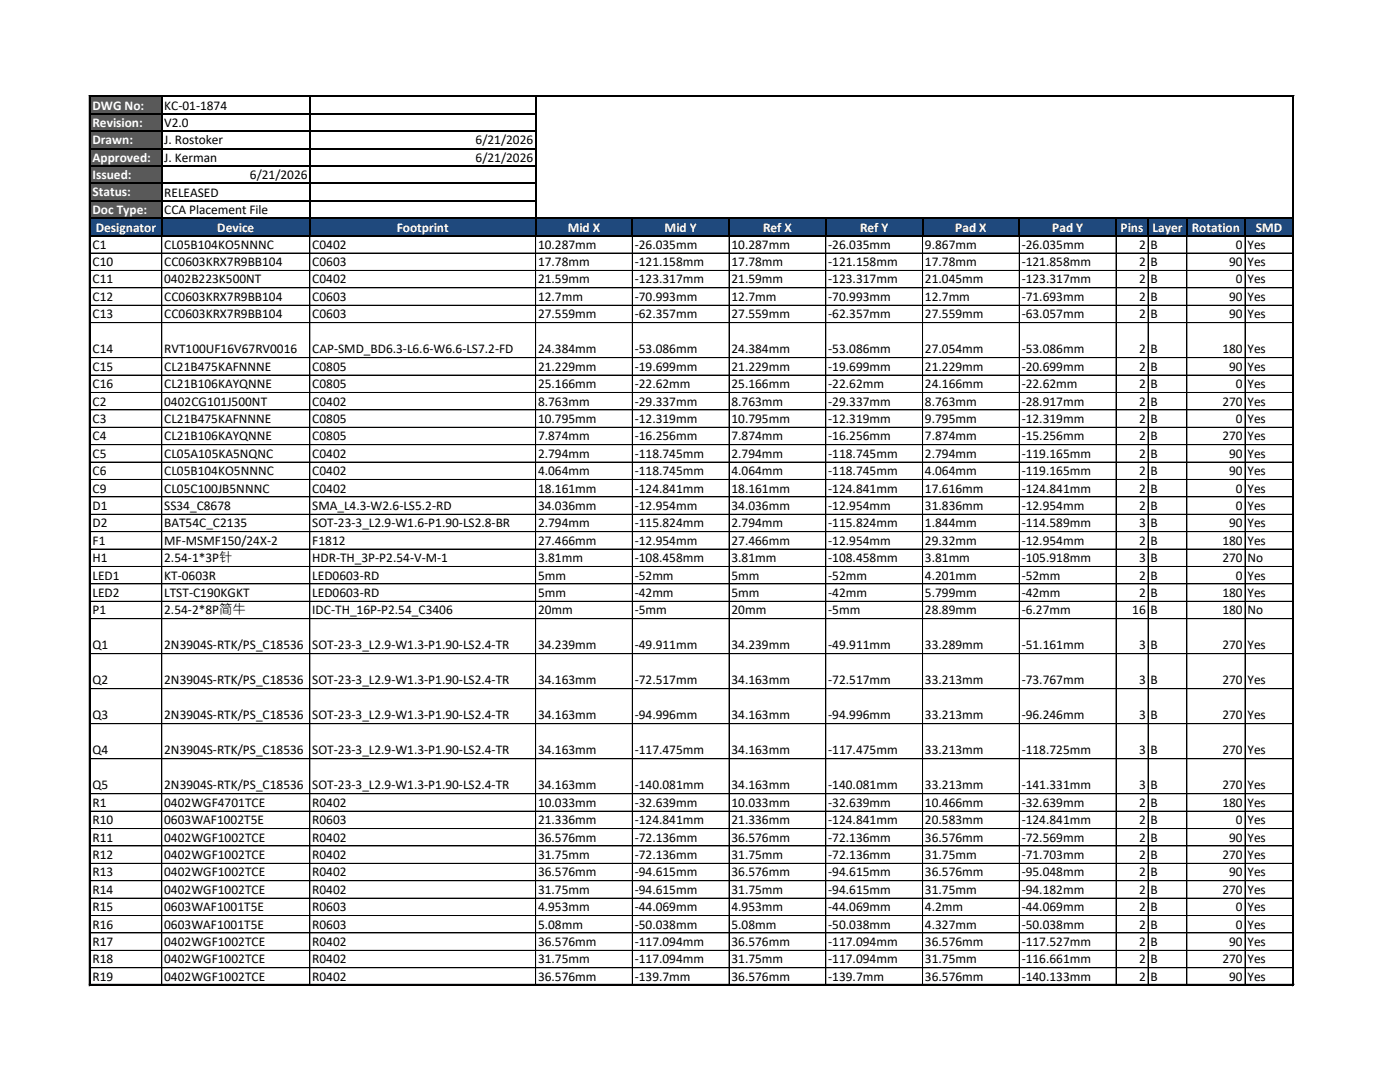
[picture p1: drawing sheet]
<svg xmlns="http://www.w3.org/2000/svg" width="279mm" height="216mm" viewBox="0 0 279 216" stroke-linecap="round" stroke-linejoin="round" font-family="sans-serif">
<defs><g id="words">
<g font-size="2.7" fill="#fff">
<text x="18.5" y="21.9">DWG No:</text>
<text x="18.5" y="25.4">Revision:</text>
<text x="18.5" y="28.8">Drawn:</text>
<text x="18.5" y="32.3">Approved:</text>
<text x="18.5" y="35.8">Issued:</text>
<text x="18.5" y="39.2">Status:</text>
<text x="18.5" y="42.7">Doc Type:</text>
<text x="19.1" y="46.2">Designator</text>
<text x="43.4" y="46.2">Device</text>
<text x="79.2" y="46.2">Footprint</text>
<text x="113.3" y="46.2">Mid X</text>
<text x="132.6" y="46.2">Mid Y</text>
<text x="152.3" y="46.2">Ref X</text>
<text x="171.6" y="46.2">Ref Y</text>
<text x="190.7" y="46.2">Pad X</text>
<text x="210" y="46.2">Pad Y</text>
<text x="223.6" y="46.2">Pins</text>
<text x="230" y="46.2">Layer</text>
<text x="237.9" y="46.2">Rotation</text>
<text x="250.6" y="46.2">SMD</text>
</g>
<g font-size="2.7">
<text x="32.8" y="21.9">KC-01-1874</text>
<text x="32.8" y="25.4">V2.0</text>
<text x="32.8" y="28.8">J. Rostoker</text>
<text x="94.9" y="28.8">6/21/2026</text>
<text x="32.8" y="32.3">J. Kerman</text>
<text x="49.9" y="35.7">6/21/2026</text>
<text x="94.9" y="32.3">6/21/2026</text>
<text x="32.8" y="39.3">RELEASED</text>
<text x="32.8" y="42.7">CCA Placement File</text>
<text x="18.5" y="49.6">C1</text>
<text x="18.5" y="53.1">C10</text>
<text x="32.8" y="49.6">CL05B104KO5NNNC</text>
<text x="32.8" y="53.1">CC0603KRX7R9BB104</text>
<text x="62.3" y="49.6">C0402</text>
<text x="62.3" y="53.1">C0603</text>
<text x="107.4" y="49.6">10.287mm</text>
<text x="107.4" y="53.1">17.78mm</text>
<text x="126.7" y="49.6">-26.035mm</text>
<text x="126.7" y="53.1">-121.158mm</text>
<text x="146" y="49.6">10.287mm</text>
<text x="146" y="53.1">17.78mm</text>
<text x="165.3" y="49.6">-26.035mm</text>
<text x="165.3" y="53.1">-121.158mm</text>
<text x="184.6" y="49.6">9.867mm</text>
<text x="184.6" y="53.1">17.78mm</text>
<text x="203.9" y="49.6">-26.035mm</text>
<text x="203.9" y="53.1">-121.858mm</text>
<text x="227.3" y="49.6">2</text>
<text x="227.3" y="53.1">2</text>
<text x="229.6" y="49.6">B</text>
<text x="229.6" y="53.1">B</text>
<text x="245.3" y="53.1">90</text>
<text x="246.7" y="49.6">0</text>
<text x="249" y="49.6">Yes</text>
<text x="249" y="53.1">Yes</text>
<text x="18.5" y="56.6">C11</text>
<text x="32.8" y="56.6">0402B223K500NT</text>
<text x="62.3" y="56.6">C0402</text>
<text x="107.4" y="56.6">21.59mm</text>
<text x="126.7" y="56.6">-123.317mm</text>
<text x="146" y="56.6">21.59mm</text>
<text x="165.3" y="56.6">-123.317mm</text>
<text x="184.6" y="56.6">21.045mm</text>
<text x="203.9" y="56.6">-123.317mm</text>
<text x="227.3" y="56.6">2</text>
<text x="229.6" y="56.6">B</text>
<text x="246.7" y="56.6">0</text>
<text x="249" y="56.6">Yes</text>
<text x="18.5" y="60">C12</text>
<text x="18.5" y="63.5">C13</text>
<text x="32.8" y="60">CC0603KRX7R9BB104</text>
<text x="32.8" y="63.5">CC0603KRX7R9BB104</text>
<text x="62.3" y="60">C0603</text>
<text x="62.3" y="63.5">C0603</text>
<text x="107.4" y="60">12.7mm</text>
<text x="107.4" y="63.5">27.559mm</text>
<text x="126.7" y="60">-70.993mm</text>
<text x="126.7" y="63.5">-62.357mm</text>
<text x="146" y="60">12.7mm</text>
<text x="146" y="63.5">27.559mm</text>
<text x="165.3" y="60">-70.993mm</text>
<text x="165.3" y="63.5">-62.357mm</text>
<text x="184.6" y="60">12.7mm</text>
<text x="184.6" y="63.5">27.559mm</text>
<text x="203.9" y="60">-71.693mm</text>
<text x="203.9" y="63.5">-63.057mm</text>
<text x="227.3" y="60">2</text>
<text x="227.3" y="63.5">2</text>
<text x="229.6" y="60">B</text>
<text x="229.6" y="63.5">B</text>
<text x="245.3" y="60">90</text>
<text x="245.3" y="63.5">90</text>
<text x="249" y="60">Yes</text>
<text x="249" y="63.5">Yes</text>
<text x="18.5" y="70.5">C14</text>
<text x="32.8" y="70.5">RVT100UF16V67RV0016</text>
<text x="62.3" y="70.5">CAP-SMD_BD6.3-L6.6-W6.6-LS7.2-FD</text>
<text x="107.4" y="70.5">24.384mm</text>
<text x="126.7" y="70.5">-53.086mm</text>
<text x="146" y="70.5">24.384mm</text>
<text x="165.3" y="70.5">-53.086mm</text>
<text x="184.6" y="70.5">27.054mm</text>
<text x="203.9" y="70.5">-53.086mm</text>
<text x="227.3" y="70.5">2</text>
<text x="229.6" y="70.5">B</text>
<text x="244" y="70.5">180</text>
<text x="249" y="70.5">Yes</text>
<text x="18.5" y="74">C15</text>
<text x="18.5" y="77.4">C16</text>
<text x="32.8" y="74">CL21B475KAFNNNE</text>
<text x="32.8" y="77.4">CL21B106KAYQNNE</text>
<text x="62.3" y="74">C0805</text>
<text x="62.3" y="77.4">C0805</text>
<text x="107.4" y="74">21.229mm</text>
<text x="107.4" y="77.4">25.166mm</text>
<text x="126.7" y="74">-19.699mm</text>
<text x="126.7" y="77.4">-22.62mm</text>
<text x="146" y="74">21.229mm</text>
<text x="146" y="77.4">25.166mm</text>
<text x="165.3" y="74">-19.699mm</text>
<text x="165.3" y="77.4">-22.62mm</text>
<text x="184.6" y="74">21.229mm</text>
<text x="184.6" y="77.4">24.166mm</text>
<text x="203.9" y="74">-20.699mm</text>
<text x="203.9" y="77.4">-22.62mm</text>
<text x="227.3" y="74">2</text>
<text x="227.3" y="77.4">2</text>
<text x="229.6" y="74">B</text>
<text x="229.6" y="77.4">B</text>
<text x="245.3" y="74">90</text>
<text x="246.7" y="77.4">0</text>
<text x="249" y="74">Yes</text>
<text x="249" y="77.4">Yes</text>
<text x="18.5" y="80.9">C2</text>
<text x="32.8" y="80.9">0402CG101J500NT</text>
<text x="62.3" y="80.9">C0402</text>
<text x="107.4" y="80.9">8.763mm</text>
<text x="126.7" y="80.9">-29.337mm</text>
<text x="146" y="80.9">8.763mm</text>
<text x="165.3" y="80.9">-29.337mm</text>
<text x="184.6" y="80.9">8.763mm</text>
<text x="203.9" y="80.9">-28.917mm</text>
<text x="227.3" y="80.9">2</text>
<text x="229.6" y="80.9">B</text>
<text x="244" y="80.9">270</text>
<text x="249" y="80.9">Yes</text>
<text x="18.5" y="84.4">C3</text>
<text x="18.5" y="87.9">C4</text>
<text x="32.8" y="84.4">CL21B475KAFNNNE</text>
<text x="32.8" y="87.9">CL21B106KAYQNNE</text>
<text x="62.3" y="84.4">C0805</text>
<text x="62.3" y="87.9">C0805</text>
<text x="107.4" y="84.4">10.795mm</text>
<text x="107.4" y="87.9">7.874mm</text>
<text x="126.7" y="84.4">-12.319mm</text>
<text x="126.7" y="87.9">-16.256mm</text>
<text x="146" y="84.4">10.795mm</text>
<text x="146" y="87.9">7.874mm</text>
<text x="165.3" y="84.4">-12.319mm</text>
<text x="165.3" y="87.9">-16.256mm</text>
<text x="184.6" y="84.4">9.795mm</text>
<text x="184.6" y="87.9">7.874mm</text>
<text x="203.9" y="84.4">-12.319mm</text>
<text x="203.9" y="87.9">-15.256mm</text>
<text x="227.3" y="84.4">2</text>
<text x="227.3" y="87.9">2</text>
<text x="229.6" y="84.4">B</text>
<text x="229.6" y="87.9">B</text>
<text x="244" y="87.9">270</text>
<text x="246.7" y="84.4">0</text>
<text x="249" y="84.4">Yes</text>
<text x="249" y="87.9">Yes</text>
<text x="18.5" y="91.3">C5</text>
<text x="18.5" y="94.8">C6</text>
<text x="32.8" y="91.3">CL05A105KA5NQNC</text>
<text x="32.8" y="94.8">CL05B104KO5NNNC</text>
<text x="62.3" y="91.3">C0402</text>
<text x="62.3" y="94.8">C0402</text>
<text x="107.4" y="91.3">2.794mm</text>
<text x="107.4" y="94.8">4.064mm</text>
<text x="126.7" y="91.3">-118.745mm</text>
<text x="126.7" y="94.8">-118.745mm</text>
<text x="146" y="91.3">2.794mm</text>
<text x="146" y="94.8">4.064mm</text>
<text x="165.3" y="91.3">-118.745mm</text>
<text x="165.3" y="94.8">-118.745mm</text>
<text x="184.6" y="91.3">2.794mm</text>
<text x="184.6" y="94.8">4.064mm</text>
<text x="203.9" y="91.3">-119.165mm</text>
<text x="203.9" y="94.8">-119.165mm</text>
<text x="227.3" y="91.3">2</text>
<text x="227.3" y="94.8">2</text>
<text x="229.6" y="91.3">B</text>
<text x="229.6" y="94.8">B</text>
<text x="245.3" y="91.3">90</text>
<text x="245.3" y="94.8">90</text>
<text x="249" y="91.3">Yes</text>
<text x="249" y="94.8">Yes</text>
<text x="18.5" y="98.3">C9</text>
<text x="18.5" y="101.7">D1</text>
<text x="32.8" y="98.3">CL05C100JB5NNNC</text>
<text x="32.8" y="101.7">SS34_C8678</text>
<text x="62.3" y="98.3">C0402</text>
<text x="62.3" y="101.7">SMA_L4.3-W2.6-LS5.2-RD</text>
<text x="107.4" y="98.3">18.161mm</text>
<text x="107.4" y="101.7">34.036mm</text>
<text x="126.7" y="98.3">-124.841mm</text>
<text x="126.7" y="101.7">-12.954mm</text>
<text x="146" y="98.3">18.161mm</text>
<text x="146" y="101.7">34.036mm</text>
<text x="165.3" y="98.3">-124.841mm</text>
<text x="165.3" y="101.7">-12.954mm</text>
<text x="184.6" y="98.3">17.616mm</text>
<text x="184.6" y="101.7">31.836mm</text>
<text x="203.9" y="98.3">-124.841mm</text>
<text x="203.9" y="101.7">-12.954mm</text>
<text x="227.3" y="98.3">2</text>
<text x="227.3" y="101.7">2</text>
<text x="229.6" y="98.3">B</text>
<text x="229.6" y="101.7">B</text>
<text x="246.7" y="98.3">0</text>
<text x="246.7" y="101.7">0</text>
<text x="249" y="98.3">Yes</text>
<text x="249" y="101.7">Yes</text>
<text x="18.5" y="105.2">D2</text>
<text x="32.8" y="105.2">BAT54C_C2135</text>
<text x="62.3" y="105.2">SOT-23-3_L2.9-W1.6-P1.90-LS2.8-BR</text>
<text x="107.4" y="105.2">2.794mm</text>
<text x="126.7" y="105.2">-115.824mm</text>
<text x="146" y="105.2">2.794mm</text>
<text x="165.3" y="105.2">-115.824mm</text>
<text x="184.6" y="105.2">1.844mm</text>
<text x="203.9" y="105.2">-114.589mm</text>
<text x="227.3" y="105.2">3</text>
<text x="229.6" y="105.2">B</text>
<text x="245.3" y="105.2">90</text>
<text x="249" y="105.2">Yes</text>
<text x="18.5" y="108.7">F1</text>
<text x="18.5" y="112.2">H1</text>
<text x="32.8" y="108.7">MF-MSMF150/24X-2</text>
<text x="32.8" y="112.2">2.54-1*3P针</text>
<text x="62.3" y="108.7">F1812</text>
<text x="62.3" y="112.2">HDR-TH_3P-P2.54-V-M-1</text>
<text x="107.4" y="108.7">27.466mm</text>
<text x="107.4" y="112.2">3.81mm</text>
<text x="126.7" y="108.7">-12.954mm</text>
<text x="126.7" y="112.2">-108.458mm</text>
<text x="146" y="108.7">27.466mm</text>
<text x="146" y="112.2">3.81mm</text>
<text x="165.3" y="108.7">-12.954mm</text>
<text x="165.3" y="112.2">-108.458mm</text>
<text x="184.6" y="108.7">29.32mm</text>
<text x="184.6" y="112.2">3.81mm</text>
<text x="203.9" y="108.7">-12.954mm</text>
<text x="203.9" y="112.2">-105.918mm</text>
<text x="227.3" y="108.7">2</text>
<text x="227.3" y="112.2">3</text>
<text x="229.6" y="108.7">B</text>
<text x="229.6" y="112.2">B</text>
<text x="244" y="108.7">180</text>
<text x="244" y="112.2">270</text>
<text x="249" y="108.7">Yes</text>
<text x="249" y="112.2">No</text>
<text x="18.5" y="115.6">LED1</text>
<text x="18.5" y="119.1">LED2</text>
<text x="32.8" y="115.6">KT-0603R</text>
<text x="32.8" y="119.1">LTST-C190KGKT</text>
<text x="62.3" y="115.6">LED0603-RD</text>
<text x="62.3" y="119.1">LED0603-RD</text>
<text x="107.4" y="115.6">5mm</text>
<text x="107.4" y="119.1">5mm</text>
<text x="126.7" y="115.6">-52mm</text>
<text x="126.7" y="119.1">-42mm</text>
<text x="146" y="115.6">5mm</text>
<text x="146" y="119.1">5mm</text>
<text x="165.3" y="115.6">-52mm</text>
<text x="165.3" y="119.1">-42mm</text>
<text x="184.6" y="115.6">4.201mm</text>
<text x="184.6" y="119.1">5.799mm</text>
<text x="203.9" y="115.6">-52mm</text>
<text x="203.9" y="119.1">-42mm</text>
<text x="227.3" y="115.6">2</text>
<text x="227.3" y="119.1">2</text>
<text x="229.6" y="115.6">B</text>
<text x="229.6" y="119.1">B</text>
<text x="244" y="119.1">180</text>
<text x="246.7" y="115.6">0</text>
<text x="249" y="115.6">Yes</text>
<text x="249" y="119.1">Yes</text>
<text x="18.5" y="122.6">P1</text>
<text x="32.8" y="122.6">2.54-2*8P简牛</text>
<text x="62.3" y="122.6">IDC-TH_16P-P2.54_C3406</text>
<text x="107.4" y="122.6">20mm</text>
<text x="126.7" y="122.6">-5mm</text>
<text x="146" y="122.6">20mm</text>
<text x="165.3" y="122.6">-5mm</text>
<text x="184.6" y="122.6">28.89mm</text>
<text x="203.9" y="122.6">-6.27mm</text>
<text x="226" y="122.6">16</text>
<text x="229.6" y="122.6">B</text>
<text x="244" y="122.6">180</text>
<text x="249" y="122.6">No</text>
<text x="18.5" y="129.6">Q1</text>
<text x="32.8" y="129.6">2N3904S-RTK/PS_C18536</text>
<text x="62.3" y="129.6">SOT-23-3_L2.9-W1.3-P1.90-LS2.4-TR</text>
<text x="107.4" y="129.6">34.239mm</text>
<text x="126.7" y="129.6">-49.911mm</text>
<text x="146" y="129.6">34.239mm</text>
<text x="165.3" y="129.6">-49.911mm</text>
<text x="184.6" y="129.6">33.289mm</text>
<text x="203.9" y="129.6">-51.161mm</text>
<text x="227.3" y="129.6">3</text>
<text x="229.6" y="129.6">B</text>
<text x="244" y="129.6">270</text>
<text x="249" y="129.6">Yes</text>
<text x="18.5" y="136.5">Q2</text>
<text x="32.8" y="136.5">2N3904S-RTK/PS_C18536</text>
<text x="62.3" y="136.5">SOT-23-3_L2.9-W1.3-P1.90-LS2.4-TR</text>
<text x="107.4" y="136.5">34.163mm</text>
<text x="126.7" y="136.5">-72.517mm</text>
<text x="146" y="136.5">34.163mm</text>
<text x="165.3" y="136.5">-72.517mm</text>
<text x="184.6" y="136.5">33.213mm</text>
<text x="203.9" y="136.5">-73.767mm</text>
<text x="227.3" y="136.5">3</text>
<text x="229.6" y="136.5">B</text>
<text x="244" y="136.5">270</text>
<text x="249" y="136.5">Yes</text>
<text x="18.5" y="143.5">Q3</text>
<text x="32.8" y="143.5">2N3904S-RTK/PS_C18536</text>
<text x="62.3" y="143.5">SOT-23-3_L2.9-W1.3-P1.90-LS2.4-TR</text>
<text x="107.4" y="143.5">34.163mm</text>
<text x="126.7" y="143.5">-94.996mm</text>
<text x="146" y="143.5">34.163mm</text>
<text x="165.3" y="143.5">-94.996mm</text>
<text x="184.6" y="143.5">33.213mm</text>
<text x="203.9" y="143.5">-96.246mm</text>
<text x="227.3" y="143.5">3</text>
<text x="229.6" y="143.5">B</text>
<text x="244" y="143.5">270</text>
<text x="249" y="143.5">Yes</text>
<text x="18.5" y="150.5">Q4</text>
<text x="32.8" y="150.5">2N3904S-RTK/PS_C18536</text>
<text x="62.3" y="150.5">SOT-23-3_L2.9-W1.3-P1.90-LS2.4-TR</text>
<text x="107.4" y="150.5">34.163mm</text>
<text x="126.7" y="150.5">-117.475mm</text>
<text x="146" y="150.5">34.163mm</text>
<text x="165.3" y="150.5">-117.475mm</text>
<text x="184.6" y="150.5">33.213mm</text>
<text x="203.9" y="150.5">-118.725mm</text>
<text x="227.3" y="150.5">3</text>
<text x="229.6" y="150.5">B</text>
<text x="244" y="150.5">270</text>
<text x="249" y="150.5">Yes</text>
<text x="18.5" y="157.5">Q5</text>
<text x="18.5" y="161">R1</text>
<text x="32.8" y="157.5">2N3904S-RTK/PS_C18536</text>
<text x="32.8" y="161">0402WGF4701TCE</text>
<text x="62.3" y="157.5">SOT-23-3_L2.9-W1.3-P1.90-LS2.4-TR</text>
<text x="62.3" y="161">R0402</text>
<text x="107.4" y="157.5">34.163mm</text>
<text x="107.4" y="161">10.033mm</text>
<text x="126.7" y="157.5">-140.081mm</text>
<text x="126.7" y="161">-32.639mm</text>
<text x="146" y="157.5">34.163mm</text>
<text x="146" y="161">10.033mm</text>
<text x="165.3" y="157.5">-140.081mm</text>
<text x="165.3" y="161">-32.639mm</text>
<text x="184.6" y="157.5">33.213mm</text>
<text x="184.6" y="161">10.466mm</text>
<text x="203.9" y="157.5">-141.331mm</text>
<text x="203.9" y="161">-32.639mm</text>
<text x="227.3" y="157.5">3</text>
<text x="227.3" y="161">2</text>
<text x="229.6" y="157.5">B</text>
<text x="229.6" y="161">B</text>
<text x="244" y="157.5">270</text>
<text x="244" y="161">180</text>
<text x="249" y="157.5">Yes</text>
<text x="249" y="161">Yes</text>
<text x="18.5" y="164.5">R10</text>
<text x="18.5" y="167.9">R11</text>
<text x="32.8" y="164.5">0603WAF1002T5E</text>
<text x="32.8" y="167.9">0402WGF1002TCE</text>
<text x="62.3" y="164.5">R0603</text>
<text x="62.3" y="167.9">R0402</text>
<text x="107.4" y="164.5">21.336mm</text>
<text x="107.4" y="167.9">36.576mm</text>
<text x="126.7" y="164.5">-124.841mm</text>
<text x="126.7" y="167.9">-72.136mm</text>
<text x="146" y="164.5">21.336mm</text>
<text x="146" y="167.9">36.576mm</text>
<text x="165.3" y="164.5">-124.841mm</text>
<text x="165.3" y="167.9">-72.136mm</text>
<text x="184.6" y="164.5">20.583mm</text>
<text x="184.6" y="167.9">36.576mm</text>
<text x="203.9" y="164.5">-124.841mm</text>
<text x="203.9" y="167.9">-72.569mm</text>
<text x="227.3" y="164.5">2</text>
<text x="227.3" y="167.9">2</text>
<text x="229.6" y="164.5">B</text>
<text x="229.6" y="167.9">B</text>
<text x="245.3" y="167.9">90</text>
<text x="246.7" y="164.5">0</text>
<text x="249" y="164.5">Yes</text>
<text x="249" y="167.9">Yes</text>
<text x="18.5" y="171.4">R12</text>
<text x="32.8" y="171.4">0402WGF1002TCE</text>
<text x="62.3" y="171.4">R0402</text>
<text x="107.4" y="171.4">31.75mm</text>
<text x="126.7" y="171.4">-72.136mm</text>
<text x="146" y="171.4">31.75mm</text>
<text x="165.3" y="171.4">-72.136mm</text>
<text x="184.6" y="171.4">31.75mm</text>
<text x="203.9" y="171.4">-71.703mm</text>
<text x="227.3" y="171.4">2</text>
<text x="229.6" y="171.4">B</text>
<text x="244" y="171.4">270</text>
<text x="249" y="171.4">Yes</text>
<text x="18.5" y="174.9">R13</text>
<text x="18.5" y="178.3">R14</text>
<text x="32.8" y="174.9">0402WGF1002TCE</text>
<text x="32.8" y="178.3">0402WGF1002TCE</text>
<text x="62.3" y="174.9">R0402</text>
<text x="62.3" y="178.3">R0402</text>
<text x="107.4" y="174.9">36.576mm</text>
<text x="107.4" y="178.3">31.75mm</text>
<text x="126.7" y="174.9">-94.615mm</text>
<text x="126.7" y="178.3">-94.615mm</text>
<text x="146" y="174.9">36.576mm</text>
<text x="146" y="178.3">31.75mm</text>
<text x="165.3" y="174.9">-94.615mm</text>
<text x="165.3" y="178.3">-94.615mm</text>
<text x="184.6" y="174.9">36.576mm</text>
<text x="184.6" y="178.3">31.75mm</text>
<text x="203.9" y="174.9">-95.048mm</text>
<text x="203.9" y="178.3">-94.182mm</text>
<text x="227.3" y="174.9">2</text>
<text x="227.3" y="178.3">2</text>
<text x="229.6" y="174.9">B</text>
<text x="229.6" y="178.3">B</text>
<text x="244" y="178.3">270</text>
<text x="245.3" y="174.9">90</text>
<text x="249" y="174.9">Yes</text>
<text x="249" y="178.3">Yes</text>
<text x="18.5" y="181.8">R15</text>
<text x="18.5" y="185.3">R16</text>
<text x="32.8" y="181.8">0603WAF1001T5E</text>
<text x="32.8" y="185.3">0603WAF1001T5E</text>
<text x="62.3" y="181.8">R0603</text>
<text x="62.3" y="185.3">R0603</text>
<text x="107.4" y="181.8">4.953mm</text>
<text x="107.4" y="185.3">5.08mm</text>
<text x="126.7" y="181.8">-44.069mm</text>
<text x="126.7" y="185.3">-50.038mm</text>
<text x="146" y="181.8">4.953mm</text>
<text x="146" y="185.3">5.08mm</text>
<text x="165.3" y="181.8">-44.069mm</text>
<text x="165.3" y="185.3">-50.038mm</text>
<text x="184.6" y="181.8">4.2mm</text>
<text x="184.6" y="185.3">4.327mm</text>
<text x="203.9" y="181.8">-44.069mm</text>
<text x="203.9" y="185.3">-50.038mm</text>
<text x="227.3" y="181.8">2</text>
<text x="227.3" y="185.3">2</text>
<text x="229.6" y="181.8">B</text>
<text x="229.6" y="185.3">B</text>
<text x="246.7" y="181.8">0</text>
<text x="246.7" y="185.3">0</text>
<text x="249" y="181.8">Yes</text>
<text x="249" y="185.3">Yes</text>
<text x="18.5" y="188.8">R17</text>
<text x="32.8" y="188.8">0402WGF1002TCE</text>
<text x="62.3" y="188.8">R0402</text>
<text x="107.4" y="188.8">36.576mm</text>
<text x="126.7" y="188.8">-117.094mm</text>
<text x="146" y="188.8">36.576mm</text>
<text x="165.3" y="188.8">-117.094mm</text>
<text x="184.6" y="188.8">36.576mm</text>
<text x="203.9" y="188.8">-117.527mm</text>
<text x="227.3" y="188.8">2</text>
<text x="229.6" y="188.8">B</text>
<text x="245.3" y="188.8">90</text>
<text x="249" y="188.8">Yes</text>
<text x="18.5" y="192.2">R18</text>
<text x="18.5" y="195.7">R19</text>
<text x="32.8" y="192.2">0402WGF1002TCE</text>
<text x="32.8" y="195.7">0402WGF1002TCE</text>
<text x="62.3" y="192.2">R0402</text>
<text x="62.3" y="195.7">R0402</text>
<text x="107.4" y="192.2">31.75mm</text>
<text x="107.4" y="195.7">36.576mm</text>
<text x="126.7" y="192.2">-117.094mm</text>
<text x="126.7" y="195.7">-139.7mm</text>
<text x="146" y="192.2">31.75mm</text>
<text x="146" y="195.7">36.576mm</text>
<text x="165.3" y="192.2">-117.094mm</text>
<text x="165.3" y="195.7">-139.7mm</text>
<text x="184.6" y="192.2">31.75mm</text>
<text x="184.6" y="195.7">36.576mm</text>
<text x="203.9" y="192.2">-116.661mm</text>
<text x="203.9" y="195.7">-140.133mm</text>
<text x="227.3" y="192.2">2</text>
<text x="227.3" y="195.7">2</text>
<text x="229.6" y="192.2">B</text>
<text x="229.6" y="195.7">B</text>
<text x="244" y="192.2">270</text>
<text x="245.3" y="195.7">90</text>
<text x="249" y="192.2">Yes</text>
<text x="249" y="195.7">Yes</text>
</g>
</g></defs>
<path d="M18.1 19.3h14.2v24.3h-14.2z" fill-rule="evenodd" fill="#595959"/>
<path d="M18.1 43.5h239.9v3.5h-239.9z" fill-rule="evenodd" fill="#1f497d"/>
<g fill="none" stroke="#000" stroke-width=".2">
<path d="M107 19.3h-88.9v27.8M258 19.1v177.6M258.1 19.3v24.1M258.2 19.1h-240.4v177.6M18.1 54h240M18.1 57.4h240M32.3 47.1v149.5M61.8 47.1v149.5M106.9 47.1v149.5M126.2 47.1v149.5M145.5 47.1v149.5M164.8 47.1v149.5"/>
<path d="M184.1 47.1v149.5M203.4 47.1v149.5M222.7 47.1v149.5M229.1 47.1v149.5M236.9 47.1v149.5M248.5 47.1v149.5M258.1 47.1v149.5M258.1 50.5h-240M18.1 60.9h240M18.1 64.4h240M18.1 71.4h240M18.1 74.8h240"/>
<path d="M18.1 78.3h240M18.1 81.8h240M18.1 85.3h240M18.1 88.7h240M18.1 92.2h240M18.1 99.1h240M258.1 95.7h-240M18.1 106.1h240M18.1 109.6h240M18.1 116.5h240M18.1 120h240M258.1 102.6h-240"/>
<path d="M258.1 113h-240M18.1 123.4h240M18.1 137.4h240M258.1 130.4h-240M18.1 144.4h240M18.1 151.4h240M18.1 158.4h240M18.1 165.3h240M18.1 168.8h240M258.1 161.9h-240M258.1 172.3h-240M258.1 175.7h-240"/>
<path d="M258.1 179.2h-240M17.8 196.4h240.4M18.1 182.7h240M18.1 193.1h240M258.1 186.2h-240M258.1 189.6h-240M258.1 196.6h-240"/>
</g>
<g fill="none" stroke="#000" stroke-width=".21">
<path d="M32.3 19.3v27.8M61.8 19.3v27.8M106.9 19.3v27.8M18.1 22.7h88.9M18.1 26.2h88.9M18.1 29.7h88.9M18.1 33.1h88.9M18.1 36.6h88.9M18.1 40.1h88.9M18.1 43.5h240.1M18.1 47h240.1M126.2 43.7v3.4"/>
<path d="M145.5 43.7v3.4M164.8 43.7v3.4M184.1 43.7v3.4M203.4 43.7v3.4M222.7 43.7v3.4M229.1 43.7v3.4M236.9 43.7v3.4M248.5 43.7v3.4M258.1 43.7v3.4"/>
</g>
<path d="M17.8 19.2h240.5M18 19v177.7M258.1 19v177.7M17.8 196.6h240.5" fill="none" stroke="#000" stroke-width=".34"/>
<use href="#words"/>
</svg>
